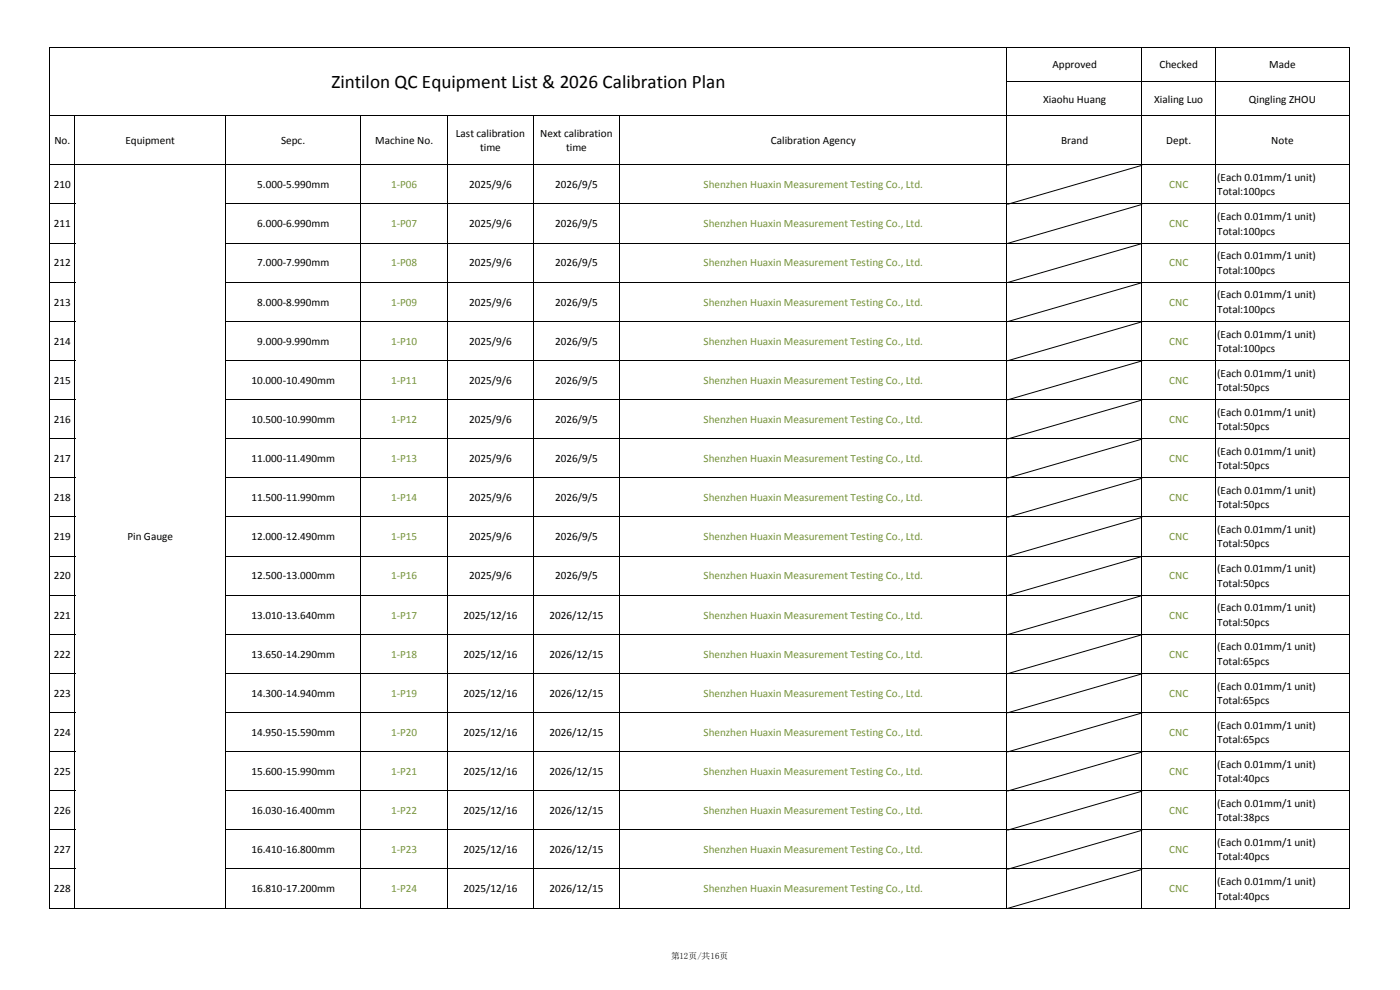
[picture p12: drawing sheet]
<svg xmlns="http://www.w3.org/2000/svg" width="297mm" height="210mm" viewBox="0 0 297 210" stroke-linecap="round" stroke-linejoin="round" font-family="sans-serif">
<defs><g id="words">
<text font-size="4.1" x="70.3" y="18.7">Zintilon QC Equipment List &amp; 2026 Calibration Plan</text>
<g font-size="2.4">
<text x="223.2" y="14.5">Approved</text>
<text x="246" y="14.5">Checked</text>
<text x="269.3" y="14.5">Made</text>
<text x="221.3" y="21.8">Xiaohu Huang</text>
<text x="244.8" y="21.8">Xialing Luo</text>
<text x="264.9" y="21.8">Qingling ZHOU</text>
<text x="96.7" y="29">Last calibration</text>
<text x="114.6" y="29">Next calibration</text>
<text x="11.5" y="30.6">No.</text>
<text x="26.6" y="30.6">Equipment</text>
<text x="59.6" y="30.6">Sepc.</text>
<text x="79.6" y="30.6">Machine No.</text>
<text x="101.8" y="32.1">time</text>
<text x="120.1" y="32.1">time</text>
<text x="163.5" y="30.6">Calibration Agency</text>
<text x="225.1" y="30.6">Brand</text>
<text x="247.4" y="30.6">Dept.</text>
<text x="269.7" y="30.6">Note</text>
<text x="11.5" y="39.9">210</text>
<text x="54.5" y="39.9">5.000-5.990mm</text>
<text x="99.5" y="39.9">2025/9/6</text>
<text x="117.8" y="39.9">2026/9/5</text>
<text x="258.2" y="38.4">(Each 0.01mm/1 unit)</text>
<text x="258.2" y="41.5">Total:100pcs</text>
<text x="258.2" y="46.7">(Each 0.01mm/1 unit)</text>
<text x="11.5" y="48.2">211</text>
<text x="54.5" y="48.2">6.000-6.990mm</text>
<text x="99.5" y="48.2">2025/9/6</text>
<text x="117.8" y="48.2">2026/9/5</text>
<text x="258.2" y="49.8">Total:100pcs</text>
<text x="11.5" y="56.5">212</text>
<text x="54.5" y="56.5">7.000-7.990mm</text>
<text x="99.5" y="56.5">2025/9/6</text>
<text x="117.8" y="56.5">2026/9/5</text>
<text x="258.2" y="55">(Each 0.01mm/1 unit)</text>
<text x="258.2" y="58">Total:100pcs</text>
<text x="11.5" y="64.8">213</text>
<text x="54.5" y="64.8">8.000-8.990mm</text>
<text x="99.5" y="64.8">2025/9/6</text>
<text x="117.8" y="64.8">2026/9/5</text>
<text x="258.2" y="63.3">(Each 0.01mm/1 unit)</text>
<text x="258.2" y="66.3">Total:100pcs</text>
<text x="258.2" y="71.6">(Each 0.01mm/1 unit)</text>
<text x="11.5" y="73.1">214</text>
<text x="54.5" y="73.1">9.000-9.990mm</text>
<text x="99.5" y="73.1">2025/9/6</text>
<text x="117.8" y="73.1">2026/9/5</text>
<text x="258.2" y="74.6">Total:100pcs</text>
<text x="11.5" y="81.4">215</text>
<text x="53.3" y="81.4">10.000-10.490mm</text>
<text x="99.5" y="81.4">2025/9/6</text>
<text x="117.8" y="81.4">2026/9/5</text>
<text x="258.2" y="79.9">(Each 0.01mm/1 unit)</text>
<text x="258.2" y="82.9">Total:50pcs</text>
<text x="11.5" y="89.7">216</text>
<text x="53.3" y="89.7">10.500-10.990mm</text>
<text x="99.5" y="89.7">2025/9/6</text>
<text x="117.8" y="89.7">2026/9/5</text>
<text x="258.2" y="88.2">(Each 0.01mm/1 unit)</text>
<text x="258.2" y="91.2">Total:50pcs</text>
<text x="11.5" y="98">217</text>
<text x="53.3" y="98">11.000-11.490mm</text>
<text x="99.5" y="98">2025/9/6</text>
<text x="117.8" y="98">2026/9/5</text>
<text x="258.2" y="96.5">(Each 0.01mm/1 unit)</text>
<text x="258.2" y="99.5">Total:50pcs</text>
<text x="11.5" y="106.3">218</text>
<text x="53.3" y="106.3">11.500-11.990mm</text>
<text x="99.5" y="106.3">2025/9/6</text>
<text x="117.8" y="106.3">2026/9/5</text>
<text x="258.2" y="104.8">(Each 0.01mm/1 unit)</text>
<text x="258.2" y="107.8">Total:50pcs</text>
<text x="258.2" y="113.1">(Each 0.01mm/1 unit)</text>
<text x="11.5" y="114.6">219</text>
<text x="27" y="114.6">Pin Gauge</text>
<text x="53.3" y="114.6">12.000-12.490mm</text>
<text x="99.5" y="114.6">2025/9/6</text>
<text x="117.8" y="114.6">2026/9/5</text>
<text x="258.2" y="116.1">Total:50pcs</text>
<text x="11.5" y="122.9">220</text>
<text x="53.3" y="122.9">12.500-13.000mm</text>
<text x="99.5" y="122.9">2025/9/6</text>
<text x="117.8" y="122.9">2026/9/5</text>
<text x="258.2" y="121.4">(Each 0.01mm/1 unit)</text>
<text x="258.2" y="124.4">Total:50pcs</text>
<text x="11.5" y="131.2">221</text>
<text x="53.3" y="131.2">13.010-13.640mm</text>
<text x="98.3" y="131.2">2025/12/16</text>
<text x="116.6" y="131.2">2026/12/15</text>
<text x="258.2" y="129.7">(Each 0.01mm/1 unit)</text>
<text x="258.2" y="132.7">Total:50pcs</text>
<text x="258.2" y="138">(Each 0.01mm/1 unit)</text>
<text x="11.5" y="139.5">222</text>
<text x="53.3" y="139.5">13.650-14.290mm</text>
<text x="98.3" y="139.5">2025/12/16</text>
<text x="116.6" y="139.5">2026/12/15</text>
<text x="258.2" y="141">Total:65pcs</text>
<text x="11.5" y="147.8">223</text>
<text x="53.3" y="147.8">14.300-14.940mm</text>
<text x="98.3" y="147.8">2025/12/16</text>
<text x="116.6" y="147.8">2026/12/15</text>
<text x="258.2" y="146.3">(Each 0.01mm/1 unit)</text>
<text x="258.2" y="149.3">Total:65pcs</text>
<text x="258.2" y="154.6">(Each 0.01mm/1 unit)</text>
<text x="11.5" y="156.1">224</text>
<text x="53.3" y="156.1">14.950-15.590mm</text>
<text x="98.3" y="156.1">2025/12/16</text>
<text x="116.6" y="156.1">2026/12/15</text>
<text x="258.2" y="157.6">Total:65pcs</text>
<text x="11.5" y="164.4">225</text>
<text x="53.3" y="164.4">15.600-15.990mm</text>
<text x="98.3" y="164.4">2025/12/16</text>
<text x="116.6" y="164.4">2026/12/15</text>
<text x="258.2" y="162.9">(Each 0.01mm/1 unit)</text>
<text x="258.2" y="165.9">Total:40pcs</text>
<text x="11.5" y="172.7">226</text>
<text x="53.3" y="172.7">16.030-16.400mm</text>
<text x="98.3" y="172.7">2025/12/16</text>
<text x="116.6" y="172.7">2026/12/15</text>
<text x="258.2" y="171.2">(Each 0.01mm/1 unit)</text>
<text x="258.2" y="174.2">Total:38pcs</text>
<text x="258.2" y="179.5">(Each 0.01mm/1 unit)</text>
<text x="11.5" y="181">227</text>
<text x="53.3" y="181">16.410-16.800mm</text>
<text x="98.3" y="181">2025/12/16</text>
<text x="116.6" y="181">2026/12/15</text>
<text x="258.2" y="182.5">Total:40pcs</text>
<text x="11.5" y="189.3">228</text>
<text x="53.3" y="189.3">16.810-17.200mm</text>
<text x="98.3" y="189.3">2025/12/16</text>
<text x="116.6" y="189.3">2026/12/15</text>
<text x="258.2" y="187.8">(Each 0.01mm/1 unit)</text>
<text x="258.2" y="190.8">Total:40pcs</text>
</g>
<g font-size="2.4" fill="#76933c">
<text x="83" y="39.9">1-P06</text>
<text x="149.2" y="39.9">Shenzhen Huaxin Measurement Testing Co., Ltd.</text>
<text x="248" y="39.9">CNC</text>
<text x="83" y="48.2">1-P07</text>
<text x="149.2" y="48.2">Shenzhen Huaxin Measurement Testing Co., Ltd.</text>
<text x="248" y="48.2">CNC</text>
<text x="83" y="56.5">1-P08</text>
<text x="149.2" y="56.5">Shenzhen Huaxin Measurement Testing Co., Ltd.</text>
<text x="248" y="56.5">CNC</text>
<text x="83" y="64.8">1-P09</text>
<text x="149.2" y="64.8">Shenzhen Huaxin Measurement Testing Co., Ltd.</text>
<text x="248" y="64.8">CNC</text>
<text x="83" y="73.1">1-P10</text>
<text x="149.2" y="73.1">Shenzhen Huaxin Measurement Testing Co., Ltd.</text>
<text x="248" y="73.1">CNC</text>
<text x="83" y="81.4">1-P11</text>
<text x="149.2" y="81.4">Shenzhen Huaxin Measurement Testing Co., Ltd.</text>
<text x="248" y="81.4">CNC</text>
<text x="83" y="89.7">1-P12</text>
<text x="149.2" y="89.7">Shenzhen Huaxin Measurement Testing Co., Ltd.</text>
<text x="248" y="89.7">CNC</text>
<text x="83" y="98">1-P13</text>
<text x="149.2" y="98">Shenzhen Huaxin Measurement Testing Co., Ltd.</text>
<text x="248" y="98">CNC</text>
<text x="83" y="106.3">1-P14</text>
<text x="149.2" y="106.3">Shenzhen Huaxin Measurement Testing Co., Ltd.</text>
<text x="248" y="106.3">CNC</text>
<text x="83" y="114.6">1-P15</text>
<text x="149.2" y="114.6">Shenzhen Huaxin Measurement Testing Co., Ltd.</text>
<text x="248" y="114.6">CNC</text>
<text x="83" y="122.9">1-P16</text>
<text x="149.2" y="122.9">Shenzhen Huaxin Measurement Testing Co., Ltd.</text>
<text x="248" y="122.9">CNC</text>
<text x="83" y="131.2">1-P17</text>
<text x="149.2" y="131.2">Shenzhen Huaxin Measurement Testing Co., Ltd.</text>
<text x="248" y="131.2">CNC</text>
<text x="83" y="139.5">1-P18</text>
<text x="149.2" y="139.5">Shenzhen Huaxin Measurement Testing Co., Ltd.</text>
<text x="248" y="139.5">CNC</text>
<text x="83" y="147.8">1-P19</text>
<text x="149.2" y="147.8">Shenzhen Huaxin Measurement Testing Co., Ltd.</text>
<text x="248" y="147.8">CNC</text>
<text x="83" y="156.1">1-P20</text>
<text x="149.2" y="156.1">Shenzhen Huaxin Measurement Testing Co., Ltd.</text>
<text x="248" y="156.1">CNC</text>
<text x="83" y="164.4">1-P21</text>
<text x="149.2" y="164.4">Shenzhen Huaxin Measurement Testing Co., Ltd.</text>
<text x="248" y="164.4">CNC</text>
<text x="83" y="172.7">1-P22</text>
<text x="149.2" y="172.7">Shenzhen Huaxin Measurement Testing Co., Ltd.</text>
<text x="248" y="172.7">CNC</text>
<text x="83" y="181">1-P23</text>
<text x="149.2" y="181">Shenzhen Huaxin Measurement Testing Co., Ltd.</text>
<text x="248" y="181">CNC</text>
<text x="83" y="189.3">1-P24</text>
<text x="149.2" y="189.3">Shenzhen Huaxin Measurement Testing Co., Ltd.</text>
<text x="248" y="189.3">CNC</text>
</g>
<text font-size="1.9" x="142.4" y="203.5">第12页/共16页</text>
</g></defs>
<g fill="none" stroke="#000" stroke-width=".21">
<path d="M10.4 10h275.9M10.5 9.9v182.8M213.5 17.3h72.8M213.6 9.9v182.8M242.2 9.9v182.8M257.7 9.9v182.8M286.2 9.9v182.8M10.4 24.6h275.9M10.4 35h275.9M15.9 24.5v168.2M47.8 24.5v168.2M76.5 24.5v168.2"/>
<path d="M94.8 24.5v168.2M113.1 24.5v168.2M131.3 24.5v168.2M213.8 35l-.1 .1M242.3 35.1l-28.6 8.2M10.4 43.3h5.5M10.4 51.6h5.5M10.4 59.9h5.5M47.7 43.3h238.6M47.7 51.6h238.6M47.7 59.9h238.6M242.3 43.3l-28.6 8.3"/>
<path d="M242.3 51.6l-28.6 8.3M242.3 59.9l-28.6 8.3M10.4 68.2h5.5M10.4 76.5h5.5M47.7 68.2h238.6M47.7 76.5h238.6M242.3 68.2l-28.6 8.3M242.3 76.5l-28.6 8.3M10.4 84.8h5.5M10.4 93h5.5M47.7 84.8h238.6M47.7 93h238.6"/>
<path d="M242.3 84.8l-28.6 8.3M242.3 93.1l-28.6 8.3M10.4 101.3h5.5M10.4 109.6h5.5M10.4 117.9h5.5M47.7 101.3h238.6M47.7 109.6h238.6M47.7 117.9h238.6M242.3 101.4l-28.6 8.3M242.3 109.7l-28.6 8.3M242.3 118l-28.6 8.3M10.4 126.2h5.5"/>
<path d="M10.4 134.5h5.5M47.7 126.2h238.6M47.7 134.5h238.6M242.3 126.3l-28.6 8.3M242.3 134.6l-28.6 8.3M10.4 142.8h5.5M10.4 151.1h5.5M10.4 159.4h5.5M47.7 142.8h238.6M47.7 151.1h238.6M47.7 159.4h238.6M242.3 142.9l-28.6 8.3"/>
<path d="M242.3 151.2l-28.6 8.3M242.3 159.5l-28.6 8.3M10.4 167.7h5.5M10.4 176h5.5M47.7 167.7h238.6M47.7 176h238.6M242.3 167.8l-28.6 8.3M242.3 176.1l-28.6 8.3M10.4 184.3h5.5M10.4 192.6h275.9M47.7 184.3h238.6M242.3 184.4l-28.6 8.3"/>
<path d="M242.3 192.7l-.2 .1"/>
</g>
<use href="#words"/>
</svg>
